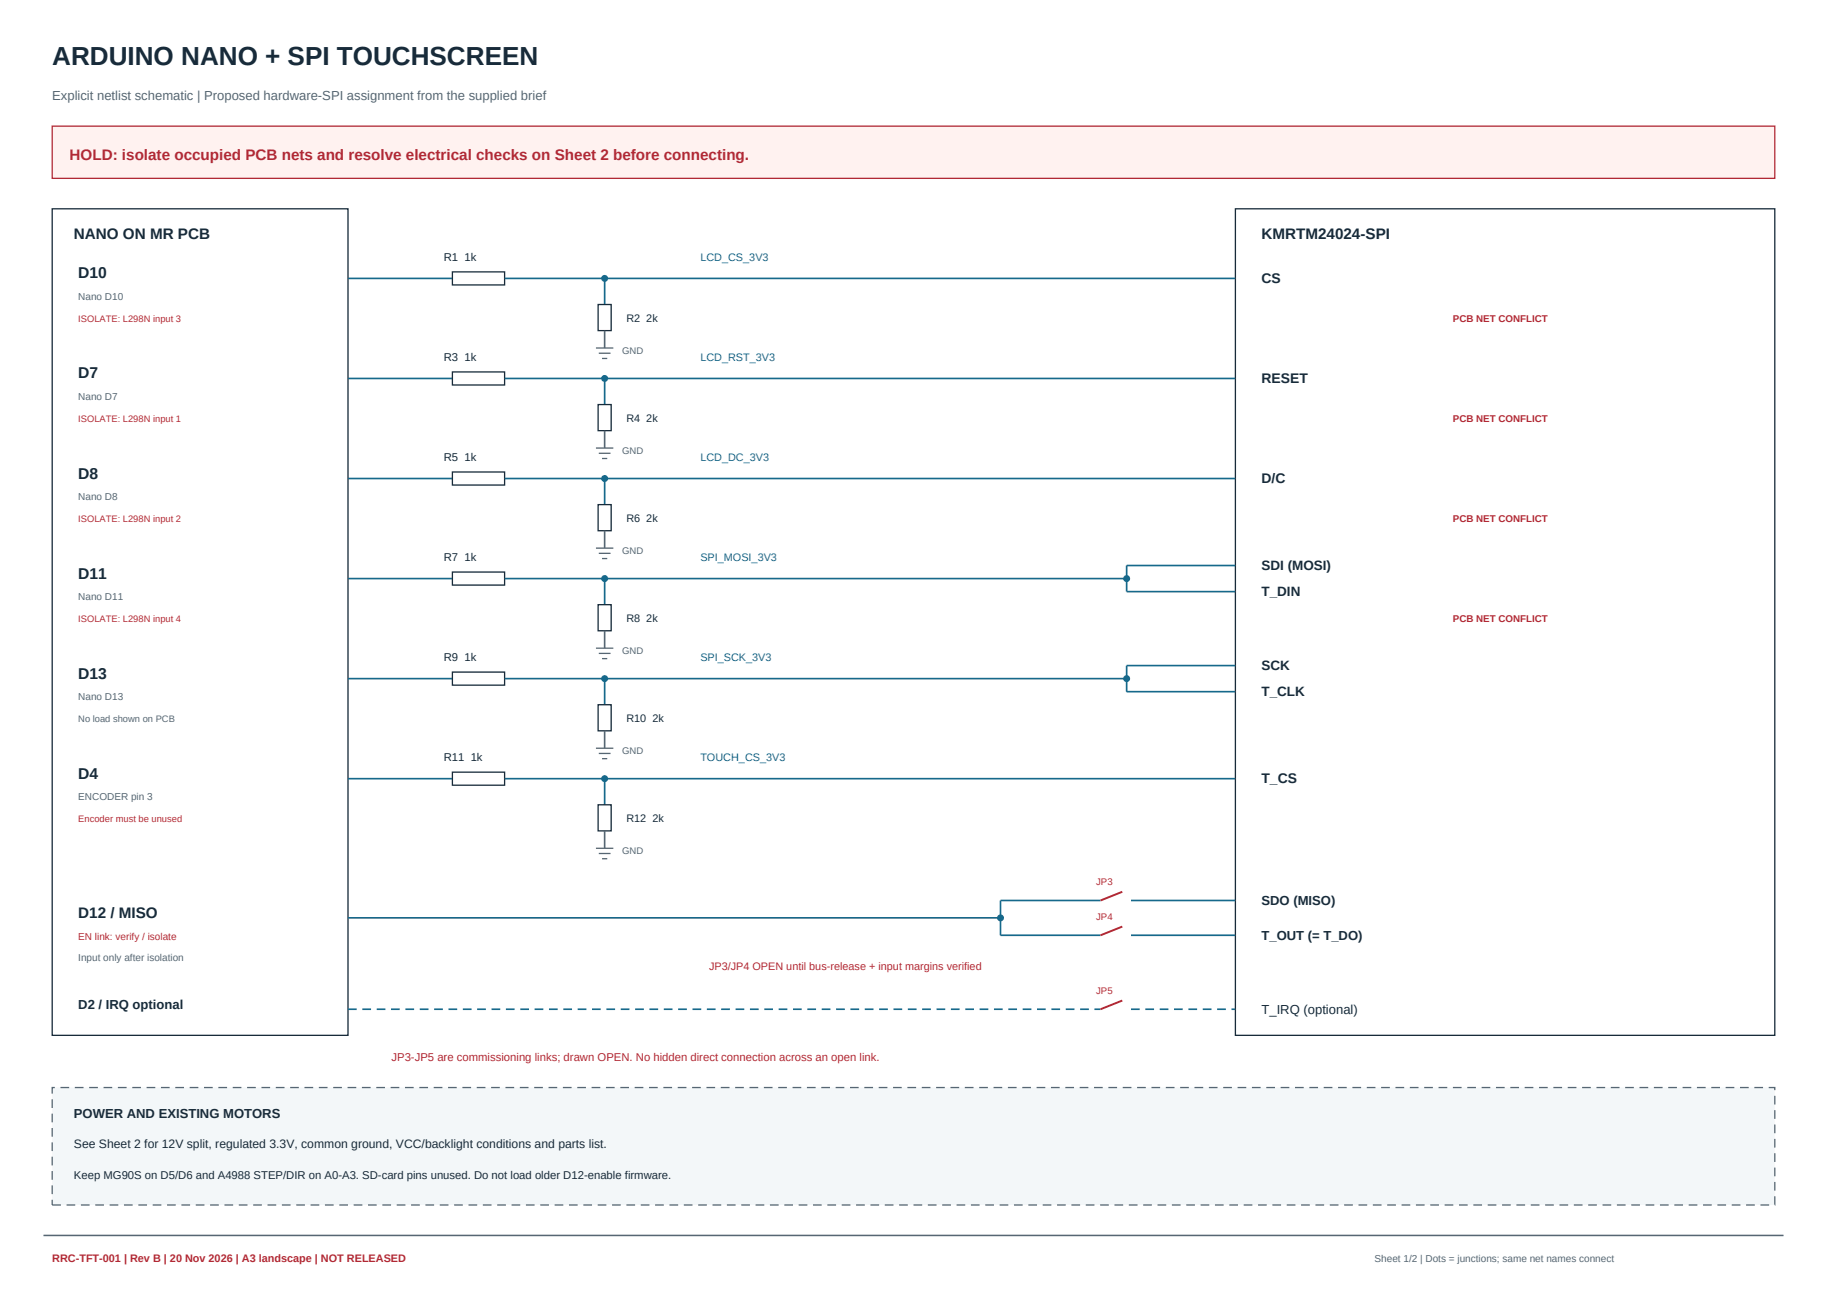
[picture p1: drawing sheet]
<svg xmlns="http://www.w3.org/2000/svg" width="420mm" height="297mm" viewBox="0 0 420 297" stroke-linecap="round" stroke-linejoin="round" font-family="sans-serif">
<defs><g id="words">
<text font-size="6" fill="#182b3a" x="12" y="15">ARDUINO NANO + SPI TOUCHSCREEN</text>
<g font-size="3.6" fill="#182b3a">
<text x="18" y="64">D10</text>
<text x="18" y="87">D7</text>
<text x="18" y="110">D8</text>
<text x="18" y="133">D11</text>
<text x="18" y="156">D13</text>
<text x="18" y="179">D4</text>
</g>
<text font-size="3.5" fill="#b12935" x="16" y="36.7">HOLD: isolate occupied PCB nets and resolve electrical checks on Sheet 2 before connecting.</text>
<g font-size="3.5" fill="#182b3a">
<text x="17" y="55">NANO ON MR PCB</text>
<text x="290" y="55">KMRTM24024-SPI</text>
<text x="18" y="211">D12 / MISO</text>
</g>
<g font-size="3.2" fill="#182b3a">
<text x="290" y="65">CS</text>
<text x="290" y="88">RESET</text>
<text x="290" y="111">D/C</text>
<text x="290" y="180">T_CS</text>
</g>
<g font-size="3.1" fill="#182b3a">
<text x="290" y="131">SDI (MOSI)</text>
<text x="290" y="137">T_DIN</text>
<text x="290" y="154">SCK</text>
<text x="290" y="160">T_CLK</text>
</g>
<text font-size="3" fill="#566673" x="12" y="23">Explicit netlist schematic | Proposed hardware-SPI assignment from the supplied brief</text>
<g font-size="3" fill="#182b3a">
<text x="290" y="208">SDO (MISO)</text>
<text x="290" y="216">T_OUT (= T_DO)</text>
<text x="18" y="232">D2 / IRQ optional</text>
<text x="290" y="233">T_IRQ (optional)</text>
<text x="17" y="257">POWER AND EXISTING MOTORS</text>
</g>
<text font-size="2.8" fill="#182b3a" x="17" y="264">See Sheet 2 for 12V split, regulated 3.3V, common ground, VCC/backlight conditions and parts list.</text>
<g font-size="2.6" fill="#182b3a">
<text x="102" y="60">R1 1k</text>
<text x="102" y="83">R3 1k</text>
<text x="102" y="106">R5 1k</text>
<text x="102" y="129">R7 1k</text>
<text x="102" y="152">R9 1k</text>
<text x="102" y="175">R11 1k</text>
<text x="17" y="271">Keep MG90S on D5/D6 and A4988 STEP/DIR on A0-A3. SD-card pins unused. Do not load older D12-enable firmware.</text>
</g>
<text font-size="2.6" fill="#b12935" x="90" y="244">JP3-JP5 are commissioning links; drawn OPEN. No hidden direct connection across an open link.</text>
<g font-size="2.5" fill="#16698b">
<text x="161" y="60">LCD_CS_3V3</text>
<text x="161" y="83">LCD_RST_3V3</text>
<text x="161" y="106">LCD_DC_3V3</text>
<text x="161" y="129">SPI_MOSI_3V3</text>
<text x="161" y="152">SPI_SCK_3V3</text>
<text x="161" y="175">TOUCH_CS_3V3</text>
</g>
<g font-size="2.5" fill="#182b3a">
<text x="144" y="74">R2 2k</text>
<text x="144" y="97">R4 2k</text>
<text x="144" y="120">R6 2k</text>
<text x="144" y="143">R8 2k</text>
<text x="144" y="166">R10 2k</text>
<text x="144" y="189">R12 2k</text>
</g>
<g font-size="2.5" fill="#b12935">
<text x="163" y="223">JP3/JP4 OPEN until bus-release + input margins verified</text>
<text x="12" y="290">RRC-TFT-001 | Rev B | 20 Nov 2026 | A3 landscape | NOT RELEASED</text>
</g>
<g font-size="2.3" fill="#566673">
<text x="18" y="69">Nano D10</text>
<text x="18" y="92">Nano D7</text>
<text x="18" y="115">Nano D8</text>
<text x="18" y="138">Nano D11</text>
<text x="18" y="161">Nano D13</text>
<text x="18" y="184">ENCODER pin 3</text>
<text x="18" y="221">Input only after isolation</text>
<text x="316" y="290">Sheet 1/2 | Dots = junctions; same net names connect</text>
</g>
<g font-size="2.3" fill="#b12935">
<text x="334" y="74">PCB NET CONFLICT</text>
<text x="334" y="97">PCB NET CONFLICT</text>
<text x="334" y="120">PCB NET CONFLICT</text>
<text x="334" y="143">PCB NET CONFLICT</text>
<text x="18" y="216">EN link: verify / isolate</text>
</g>
<g font-size="2.2" fill="#566673">
<text x="143" y="81.4">GND</text>
<text x="143" y="104.4">GND</text>
<text x="143" y="127.4">GND</text>
<text x="143" y="150.4">GND</text>
<text x="143" y="173.4">GND</text>
<text x="143" y="196.4">GND</text>
</g>
<g font-size="2.2" fill="#b12935">
<text x="252" y="203.5">JP3</text>
<text x="252" y="211.5">JP4</text>
<text x="252" y="228.5">JP5</text>
</g>
<g font-size="2.1" fill="#b12935">
<text x="18" y="74">ISOLATE: L298N input 3</text>
<text x="18" y="97">ISOLATE: L298N input 1</text>
<text x="18" y="120">ISOLATE: L298N input 2</text>
<text x="18" y="143">ISOLATE: L298N input 4</text>
<text x="18" y="189">Encoder must be unused</text>
</g>
<text font-size="2.1" fill="#566673" x="18" y="166">No load shown on PCB</text>
</g></defs>
<path d="M12 29h396v12h-396z" fill-rule="evenodd" fill="#fff2f0" stroke="#b12935" stroke-width=".3"/>
<g fill="#fff" stroke="#182b3a" stroke-width=".3">
<path d="M12 48h68v190h-68z" fill-rule="evenodd"/>
<path d="M284 48h124v190h-124z" fill-rule="evenodd"/>
</g>
<path d="M80 64h24" fill="none" stroke="#16698b" stroke-width=".38"/>
<path d="M104 62.5h12v3h-12z" fill-rule="evenodd" fill="#fff" stroke="#182b3a" stroke-width=".3"/>
<path d="M116 64h23" fill="none" stroke="#16698b" stroke-width=".38"/>
<circle cx="139" cy="64" r=".8" fill="#16698b"/>
<path d="M139 64v6" fill="none" stroke="#16698b" stroke-width=".38"/>
<path d="M137.5 70h3v6h-3z" fill-rule="evenodd" fill="#fff" stroke="#182b3a" stroke-width=".3"/>
<path d="M139 76v4" fill="none" stroke="#566673" stroke-width=".38"/>
<path d="M137 80h4M137.7 81.2h2.6M138.4 82.4h1.2" fill="none" stroke="#566673" stroke-width=".3"/>
<path d="M139 64h145M80 87h24" fill="none" stroke="#16698b" stroke-width=".38"/>
<path d="M104 85.5h12v3h-12z" fill-rule="evenodd" fill="#fff" stroke="#182b3a" stroke-width=".3"/>
<path d="M116 87h23" fill="none" stroke="#16698b" stroke-width=".38"/>
<circle cx="139" cy="87" r=".8" fill="#16698b"/>
<path d="M139 87v6" fill="none" stroke="#16698b" stroke-width=".38"/>
<path d="M137.5 93h3v6h-3z" fill-rule="evenodd" fill="#fff" stroke="#182b3a" stroke-width=".3"/>
<path d="M139 99v4" fill="none" stroke="#566673" stroke-width=".38"/>
<path d="M137 103h4M137.7 104.2h2.6M138.4 105.4h1.2" fill="none" stroke="#566673" stroke-width=".3"/>
<path d="M139 87h145M80 110h24" fill="none" stroke="#16698b" stroke-width=".38"/>
<path d="M104 108.5h12v3h-12z" fill-rule="evenodd" fill="#fff" stroke="#182b3a" stroke-width=".3"/>
<path d="M116 110h23" fill="none" stroke="#16698b" stroke-width=".38"/>
<circle cx="139" cy="110" r=".8" fill="#16698b"/>
<path d="M139 110v6" fill="none" stroke="#16698b" stroke-width=".38"/>
<path d="M137.5 116h3v6h-3z" fill-rule="evenodd" fill="#fff" stroke="#182b3a" stroke-width=".3"/>
<path d="M139 122v4" fill="none" stroke="#566673" stroke-width=".38"/>
<path d="M137 126h4M137.7 127.2h2.6M138.4 128.4h1.2" fill="none" stroke="#566673" stroke-width=".3"/>
<path d="M139 110h145M80 133h24" fill="none" stroke="#16698b" stroke-width=".38"/>
<path d="M104 131.5h12v3h-12z" fill-rule="evenodd" fill="#fff" stroke="#182b3a" stroke-width=".3"/>
<path d="M116 133h23" fill="none" stroke="#16698b" stroke-width=".38"/>
<circle cx="139" cy="133" r=".8" fill="#16698b"/>
<path d="M139 133v6" fill="none" stroke="#16698b" stroke-width=".38"/>
<path d="M137.5 139h3v6h-3z" fill-rule="evenodd" fill="#fff" stroke="#182b3a" stroke-width=".3"/>
<path d="M139 145v4" fill="none" stroke="#566673" stroke-width=".38"/>
<path d="M137 149h4M137.7 150.2h2.6M138.4 151.4h1.2" fill="none" stroke="#566673" stroke-width=".3"/>
<path d="M139 133h120" fill="none" stroke="#16698b" stroke-width=".38"/>
<circle cx="259" cy="133" r=".8" fill="#16698b"/>
<path d="M284 130h-25v6h25M80 156h24" fill="none" stroke="#16698b" stroke-width=".38"/>
<path d="M104 154.5h12v3h-12z" fill-rule="evenodd" fill="#fff" stroke="#182b3a" stroke-width=".3"/>
<path d="M116 156h23" fill="none" stroke="#16698b" stroke-width=".38"/>
<circle cx="139" cy="156" r=".8" fill="#16698b"/>
<path d="M139 156v6" fill="none" stroke="#16698b" stroke-width=".38"/>
<path d="M137.5 162h3v6h-3z" fill-rule="evenodd" fill="#fff" stroke="#182b3a" stroke-width=".3"/>
<path d="M139 168v4" fill="none" stroke="#566673" stroke-width=".38"/>
<path d="M137 172h4M137.7 173.2h2.6M138.4 174.4h1.2" fill="none" stroke="#566673" stroke-width=".3"/>
<path d="M139 156h120" fill="none" stroke="#16698b" stroke-width=".38"/>
<circle cx="259" cy="156" r=".8" fill="#16698b"/>
<path d="M284 153h-25v6h25M80 179h24" fill="none" stroke="#16698b" stroke-width=".38"/>
<path d="M104 177.5h12v3h-12z" fill-rule="evenodd" fill="#fff" stroke="#182b3a" stroke-width=".3"/>
<path d="M116 179h23" fill="none" stroke="#16698b" stroke-width=".38"/>
<circle cx="139" cy="179" r=".8" fill="#16698b"/>
<path d="M139 179v6" fill="none" stroke="#16698b" stroke-width=".38"/>
<path d="M137.5 185h3v6h-3z" fill-rule="evenodd" fill="#fff" stroke="#182b3a" stroke-width=".3"/>
<path d="M139 191v4" fill="none" stroke="#566673" stroke-width=".38"/>
<path d="M137 195h4M137.7 196.2h2.6M138.4 197.4h1.2" fill="none" stroke="#566673" stroke-width=".3"/>
<path d="M139 179h145M80 211h150" fill="none" stroke="#16698b" stroke-width=".38"/>
<circle cx="230" cy="211" r=".8" fill="#16698b"/>
<path d="M253 207h-23v8h23M260 207h24M260 215h24" fill="none" stroke="#16698b" stroke-width=".38"/>
<path d="M258 205l-5 2M258 213l-5 2M258 230l-5 2" fill="none" stroke="#b12935" stroke-width=".45"/>
<path d="M80 232h173M260 232h24" fill="none" stroke="#16698b" stroke-width=".38" stroke-dasharray="2 1.3" stroke-linecap="butt"/>
<path d="M12 250h396v27h-396z" fill-rule="evenodd" fill="#f3f7f9" stroke="#566673" stroke-width=".3" stroke-dasharray="2 1.3" stroke-linecap="butt"/>
<path d="M10 284h400" fill="none" stroke="#566673" stroke-width=".35"/>
<use href="#words"/>
</svg>
